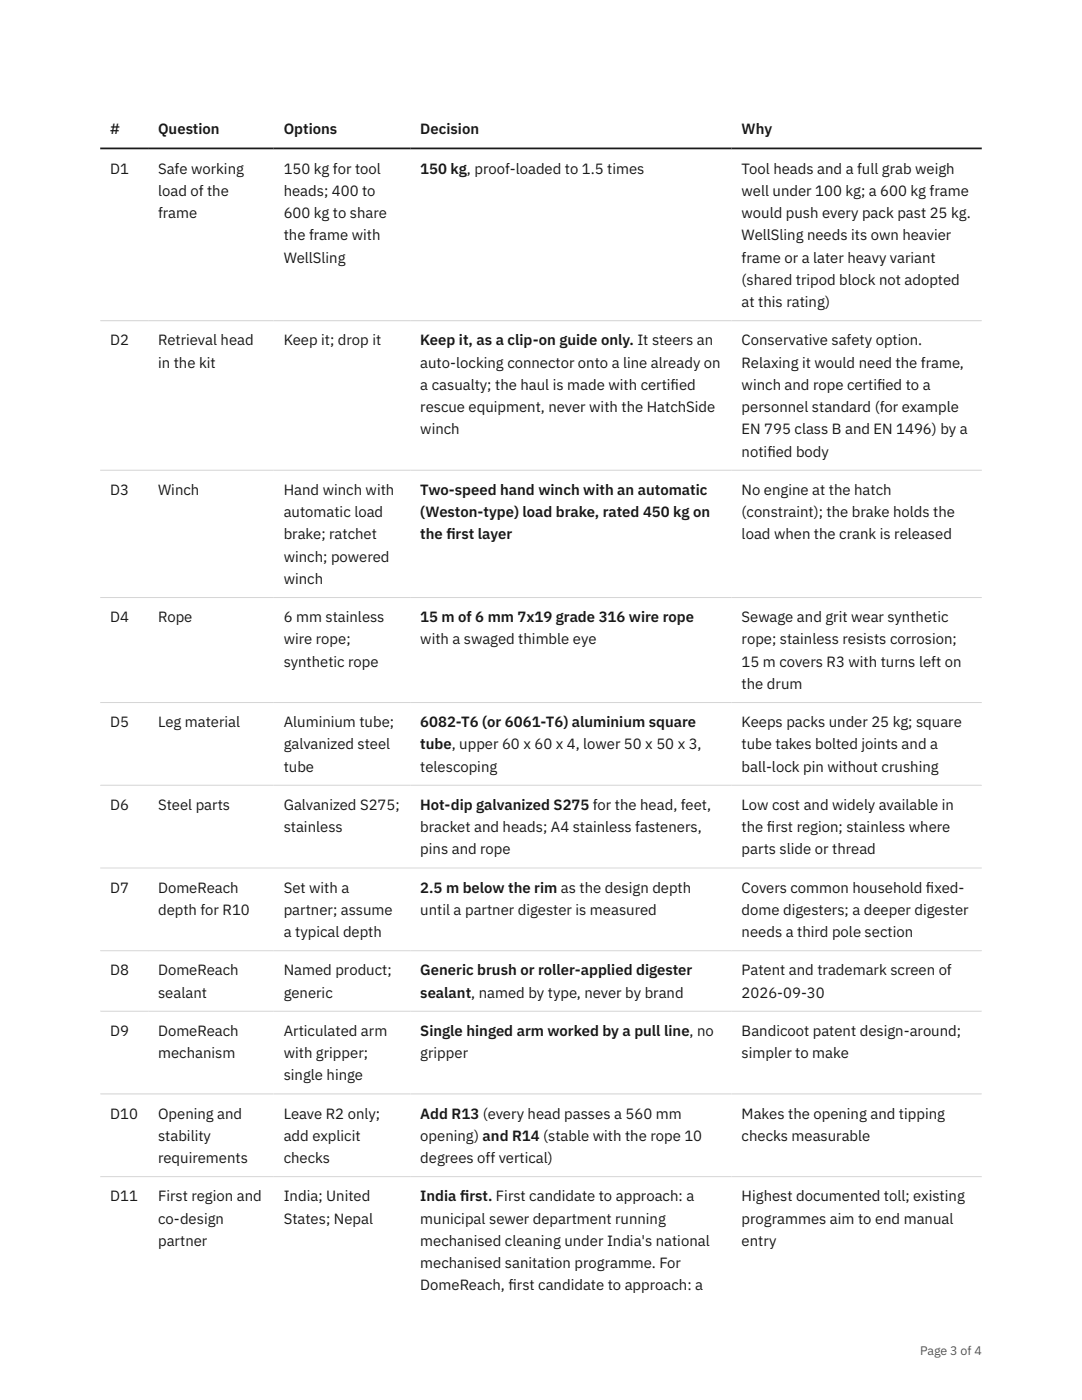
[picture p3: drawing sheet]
<svg xmlns="http://www.w3.org/2000/svg" width="216mm" height="279mm" viewBox="0 0 216 279" stroke-linecap="round" stroke-linejoin="round" font-family="sans-serif">
<defs><g id="words">
<g font-size="3" fill="#111827">
<text x="22" y="26.8">#</text>
<text x="31.5" y="26.8">Question</text>
<text x="56.6" y="26.8">Options</text>
<text x="83.9" y="26.8">Decision</text>
<text x="148" y="26.8">Why</text>
<text x="22" y="34.6">D1</text>
<text x="31.5" y="34.6">Safe working</text>
<text x="56.6" y="34.6">150 kg for tool</text>
<text x="83.9" y="34.6">150 kg, proof-loaded to 1.5 times</text>
<text x="148" y="34.6">Tool heads and a full grab weigh</text>
<text x="31.5" y="39.1">load of the</text>
<text x="56.6" y="39.1">heads; 400 to</text>
<text x="148" y="39.1">well under 100 kg; a 600 kg frame</text>
<text x="31.5" y="43.5">frame</text>
<text x="56.6" y="43.5">600 kg to share</text>
<text x="56.6" y="48">the frame with</text>
<text x="148" y="43.5">would push every pack past 25 kg.</text>
<text x="148" y="48">WellSling needs its own heavier</text>
<text x="56.6" y="52.4">WellSling</text>
<text x="148" y="52.4">frame or a later heavy variant</text>
<text x="148" y="56.9">(shared tripod block not adopted</text>
<text x="148" y="61.3">at this rating)</text>
<text x="22" y="68.9">D2</text>
<text x="31.5" y="68.9">Retrieval head</text>
<text x="56.6" y="68.9">Keep it; drop it</text>
<text x="83.9" y="68.9">Keep it, as a clip-on guide only. It steers an</text>
<text x="148" y="68.9">Conservative safety option.</text>
<text x="31.5" y="73.4">in the kit</text>
<text x="83.9" y="73.4">auto-locking connector onto a line already on</text>
<text x="83.9" y="77.8">a casualty; the haul is made with certif</text>
<text x="133.8" y="77.8">ied</text>
<text x="148" y="73.4">Relaxing it would need the frame,</text>
<text x="148" y="77.8">winch and rope certif</text>
<text x="175" y="77.8">ied to a</text>
<text x="83.9" y="82.3">rescue equipment, never with the HatchSide</text>
<text x="148" y="82.3">personnel standard (for example</text>
<text x="83.9" y="86.7">winch</text>
<text x="148" y="86.7">EN 795 class B and EN 1496) by a</text>
<text x="148" y="91.1">notif</text>
<text x="153.1" y="91.1">ied body</text>
<text x="22" y="98.8">D3</text>
<text x="31.5" y="98.8">Winch</text>
<text x="56.6" y="98.8">Hand winch with</text>
<text x="83.9" y="98.8">Two-speed hand winch with an automatic</text>
<text x="148" y="98.8">No engine at the hatch</text>
<text x="56.6" y="103.2">automatic load</text>
<text x="56.6" y="107.7">brake; ratchet</text>
<text x="83.9" y="103.2">(Weston-type) load brake, rated 450 kg on</text>
<text x="83.9" y="107.7">the f</text>
<text x="89.1" y="107.7">irst layer</text>
<text x="148" y="103.2">(constraint); the brake holds the</text>
<text x="148" y="107.7">load when the crank is released</text>
<text x="56.6" y="112.1">winch; powered</text>
<text x="56.6" y="116.5">winch</text>
<text x="22" y="124.2">D4</text>
<text x="31.5" y="124.2">Rope</text>
<text x="56.6" y="124.2">6 mm stainless</text>
<text x="83.9" y="124.2">15 m of 6 mm 7x19 grade 316 wire rope</text>
<text x="148" y="124.2">Sewage and grit wear synthetic</text>
<text x="56.6" y="128.6">wire rope;</text>
<text x="83.9" y="128.6">with a swaged thimble eye</text>
<text x="148" y="128.6">rope; stainless resists corrosion;</text>
<text x="56.6" y="133.1">synthetic rope</text>
<text x="148" y="133.1">15 m covers R3 with turns left on</text>
<text x="148" y="137.5">the drum</text>
<text x="22" y="145.1">D5</text>
<text x="31.5" y="145.1">Leg material</text>
<text x="56.6" y="145.1">Aluminium tube;</text>
<text x="56.6" y="149.6">galvanized steel</text>
<text x="83.9" y="145.1">6082-T6 (or 6061-T6) aluminium square</text>
<text x="83.9" y="149.6">tube, upper 60 x 60 x 4, lower 50 x 50 x 3,</text>
<text x="148" y="145.1">Keeps packs under 25 kg; square</text>
<text x="148" y="149.6">tube takes bolted joints and a</text>
<text x="56.6" y="154">tube</text>
<text x="83.9" y="154">telescoping</text>
<text x="148" y="154">ball-lock pin without crushing</text>
<text x="22" y="161.6">D6</text>
<text x="31.5" y="161.6">Steel parts</text>
<text x="56.6" y="161.6">Galvanized S275;</text>
<text x="83.9" y="161.6">Hot-dip galvanized S275 for the head, feet,</text>
<text x="148" y="161.6">Low cost and widely available in</text>
<text x="56.6" y="166.1">stainless</text>
<text x="83.9" y="166.1">bracket and heads; A4 stainless fasteners,</text>
<text x="148" y="166.1">the f</text>
<text x="153" y="166.1">irst region; stainless where</text>
<text x="83.9" y="170.5">pins and rope</text>
<text x="148" y="170.5">parts slide or thread</text>
<text x="22" y="178.1">D7</text>
<text x="31.5" y="178.1">DomeReach</text>
<text x="56.6" y="178.1">Set with a</text>
<text x="83.9" y="178.1">2.5 m below the rim as the design depth</text>
<text x="148" y="178.1">Covers common household f</text>
<text x="184.8" y="178.1">ixed-</text>
<text x="31.5" y="182.6">depth for R10</text>
<text x="56.6" y="182.6">partner; assume</text>
<text x="83.9" y="182.6">until a partner digester is measured</text>
<text x="148" y="182.6">dome digesters; a deeper digester</text>
<text x="56.6" y="187">a typical depth</text>
<text x="148" y="187">needs a third pole section</text>
<text x="22" y="194.7">D8</text>
<text x="31.5" y="194.7">DomeReach</text>
<text x="56.6" y="194.7">Named product;</text>
<text x="83.9" y="194.7">Generic brush or roller-applied digester</text>
<text x="148" y="194.7">Patent and trademark screen of</text>
<text x="31.5" y="199.1">sealant</text>
<text x="56.6" y="199.1">generic</text>
<text x="83.9" y="199.1">sealant, named by type, never by brand</text>
<text x="148" y="199.1">2026-09-30</text>
<text x="22" y="206.7">D9</text>
<text x="31.5" y="206.7">DomeReach</text>
<text x="56.6" y="206.7">Articulated arm</text>
<text x="83.9" y="206.7">Single hinged arm worked by a pull line, no</text>
<text x="148" y="206.7">Bandicoot patent design-around;</text>
<text x="31.5" y="211.2">mechanism</text>
<text x="56.6" y="211.2">with gripper;</text>
<text x="56.6" y="215.6">single hinge</text>
<text x="83.9" y="211.2">gripper</text>
<text x="148" y="211.2">simpler to make</text>
<text x="22" y="223.2">D10</text>
<text x="31.5" y="223.2">Opening and</text>
<text x="31.5" y="227.7">stability</text>
<text x="56.6" y="223.2">Leave R2 only;</text>
<text x="56.6" y="227.7">add explicit</text>
<text x="83.9" y="223.2">Add R13 (every head passes a 560 mm</text>
<text x="83.9" y="227.7">opening) and R14 (stable with the rope 10</text>
<text x="148" y="223.2">Makes the opening and tipping</text>
<text x="148" y="227.7">checks measurable</text>
<text x="31.5" y="232.1">requirements</text>
<text x="56.6" y="232.1">checks</text>
<text x="83.9" y="232.1">degrees off vertical)</text>
<text x="22" y="239.8">D11</text>
<text x="31.5" y="239.8">First region and</text>
<text x="56.6" y="239.8">India; United</text>
<text x="83.9" y="239.8">India f</text>
<text x="91.8" y="239.8">irst. First candidate to approach: a</text>
<text x="148" y="239.8">Highest documented toll; existing</text>
<text x="31.5" y="244.2">co-design</text>
<text x="56.6" y="244.2">States; Nepal</text>
<text x="83.9" y="244.2">municipal sewer department running</text>
<text x="148" y="244.2">programmes aim to end manual</text>
<text x="31.5" y="248.6">partner</text>
<text x="83.9" y="248.6">mechanised cleaning under India's national</text>
<text x="148" y="248.6">entry</text>
<text x="83.9" y="253.1">mechanised sanitation programme. For</text>
<text x="83.9" y="257.5">DomeReach, f</text>
<text x="101.5" y="257.5">irst candidate to approach: a</text>
</g>
<text font-size="2.5" fill="#4b5563" x="183.6" y="270.3">Page 3 of 4</text>
</g></defs>
<path d="M20 64h175.9M20 93.8h175.9M20 119.2h175.9M20 140.2h175.9M20 156.7h175.9M20 173.2h175.9M20 189.7h175.9M20 201.8h175.9M20 218.3h175.9M20 234.8h175.9" fill="none" stroke="#d1d5db" stroke-width=".2"/>
<path d="M20 29.6h175.9" fill="none" stroke="#111827" stroke-width=".35"/>
<use href="#words"/>
</svg>
